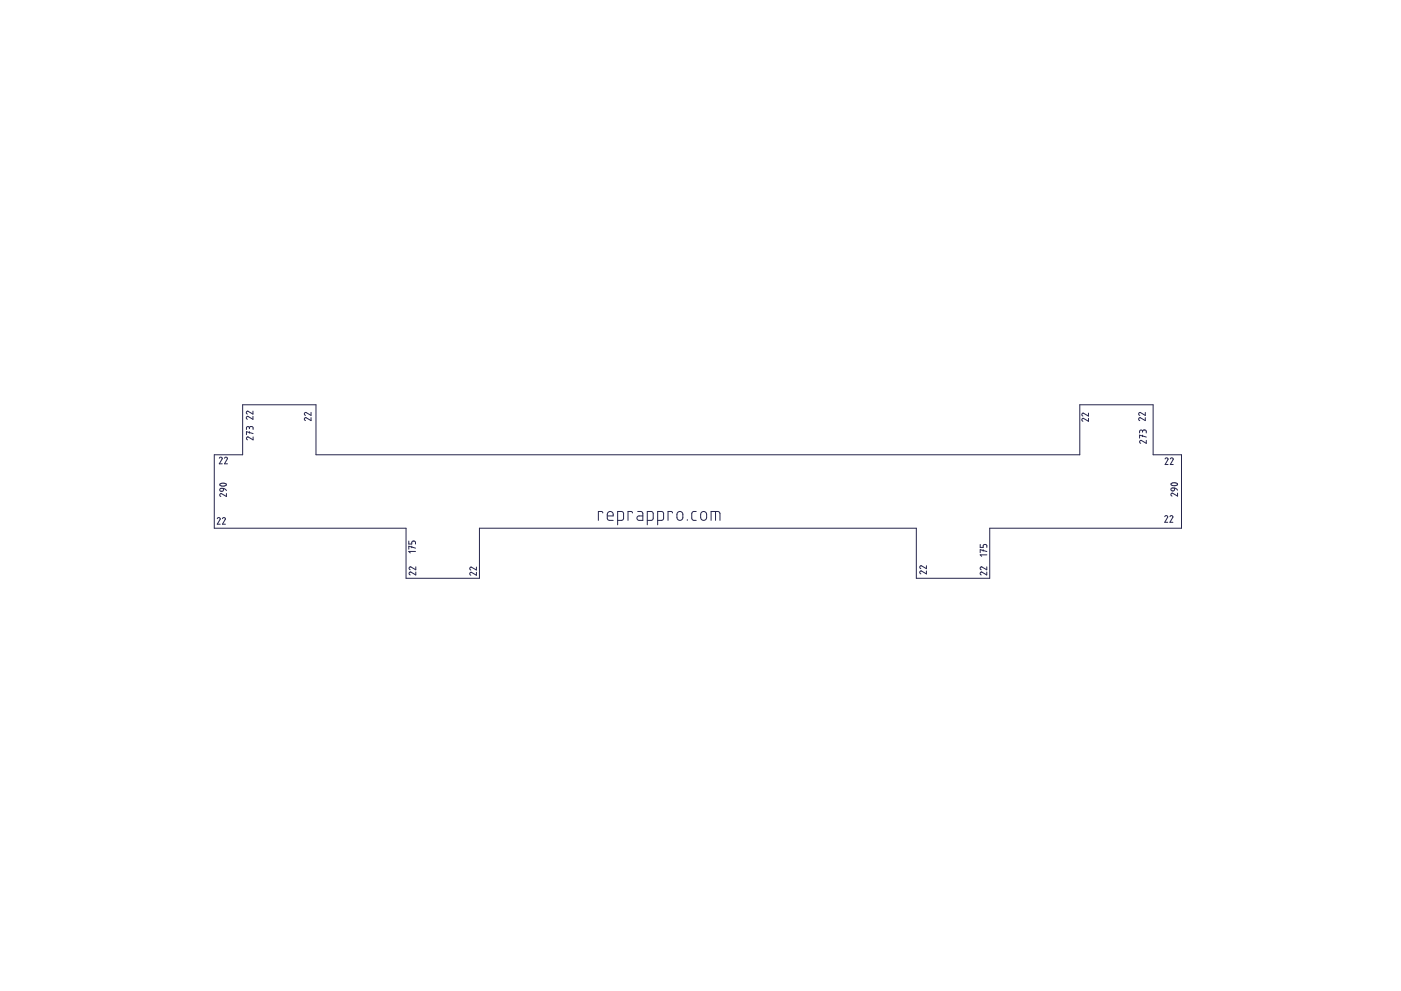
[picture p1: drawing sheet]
<svg xmlns="http://www.w3.org/2000/svg" width="420mm" height="297mm" viewBox="0 0 420 297" stroke-linecap="round" stroke-linejoin="round" font-family="sans-serif">
<g fill="none" stroke="#26264c" stroke-width=".3">
<path d="M65.8 137.4l.5-.4 .4 .5-.9 1.5h.9M67.3 137.4l.6-.4 .3 .4-.9 1.6h.9M72.8 121.3h22v15h229v-15h22v15h8.5v22h-57.5v15h-22v-15h-131v15h-22v-15h-57.5v-22h8.5zM74.8 128.3l-.1-.3-.4-.2-.4 .3v.6M74.8 128.3l.2-.4 .6-.1 .3 .3v.6M74.8 128.3v.2M74.8 129.4v.4M75.9 124.8v.9l-1.6-.9-.4 .3 .3 .6M75.9 123.2v.9l-1.6-.9-.4 .4 .3 .5M75.9 131v.8l-1.5-.8-.5 .3 .3 .5M75.9 130l-2-.6v.9M93.3 125.2v.9l-1.5-.9-.5 .3 .3 .5"/>
<path d="M93.3 123.6v.9l-1.6-.9-.2 .1-.2 .4 .3 .4M326.4 125.4v.9l-1.5-.9-.5 .3 .4 .6M326.4 123.8v.9l-1.5-.9-.5 .4 .4 .5M342.6 129.3l-.1-.3-.4-.1-.3 .3v.6M342.6 129.3l.2-.3 .6-.1 .3 .2 .1 .7M342.6 129.3v.2M342.6 130.4v.5M343.5 125.2v.9l-1.6-.9-.2 .1-.2 .4 .3 .4M343.5 123.6v.9l-1.5-.9-.5 .4 .3 .5M343.8 132v.9l-1.6-.9-.4 .4 .3 .5M343.8 131l-2-.6v.9M349.4 137.6l.4-.4 .4 .2 .1 .3-.9 1.5h.9"/>
<path d="M351 137.6l.5-.4 .4 .5-.9 1.5h.9M65.2 155.5l.5-.4 .3 .5-.8 1.5h.8M66 145.1l1.1-.3 .6 .2 .2 .3-.4 .3-.8 .1-.7-.3zM66.7 155.5l.4-.4 .4 .2 .1 .3-.9 1.5h.9M67 146.4l-.2 .8-.8-.1v-.5l.3-.2 1.1 .1 .5 .5M67.9 147.9v.9l-1.6-.9-.4 .4 .3 .5M180.8 153.8l-.4-.5h-.9v2.7M182.1 154.6h1.8v-.7l-.3-.4-.7-.2-.5 .2-.3 .7v1.1l.5 .6 1.3 .1M185.2 156h1.2l.5-.3 .1-1.9-.3-.4-1.5-.1v4M189.7 153.8l-.4-.5h-1v2.7M191.2 153.3h1.1l.5 .5v2.2l-1.5-.2-.3-.5 .3-.5 1.5-.2M194.1 156h1.2l.5-.3 .1-1.9-.3-.4-1.5-.1v4"/>
<path d="M197.2 156h1.2l.5-.3 .1-1.9-.3-.4-1.5-.1v4M201.7 153.8l-.4-.5h-1v2.7M203.3 153.5l.7-.2 .7 .5 .1 1.5-.6 .6h-.6l-.5-.5-.1-1.2zM206.1 155.7v.3M208.8 153.3h-.9l-.4 .7v1.6l.4 .3 .9 .1M210.4 153.5l.7-.2 .7 .5 .1 1.5-.6 .6h-.7l-.4-.6-.1-1.3zM213.3 156v-2.7l2.4 .2 .2 .5v2M214.6 153.3v2.7M349.3 154.9l.4-.4 .4 .2 .1 .3-.9 1.5h.9M350.9 154.9l.5-.4 .3 .5-.8 1.5h.8M351.2 145l1.1-.3 .7 .2 .1 .3-.4 .3-.8 .1-.6-.2zM352.3 146.3l-.2 .7h-.8l-.1-.4 .3-.3h.9l.7 .6"/>
<path d="M353.1 147.8v.9l-1.5-.9-.3 .1-.1 .4 .3 .4M122.6 162.2v.9h.9v-.6l.3-.3 .7 .1 .1 .8M123.5 163.7v.5M124.6 165.3h-2l.4 .4M124.6 164.3l-2-.6v.9M124.7 171.4v.9l-1.6-.9-.4 .4 .3 .5M124.7 169.9v.9l-1.5-.9h-.3l-.2 .5 .3 .4M142.9 171.5v.9l-1.5-.9-.5 .4 .3 .5M142.9 170v.9l-1.8-.9-.2 .4 .3 .5M277.8 171.1v.9l-1.5-.9-.5 .4 .4 .5M277.8 169.6v.9l-1.5-.9-.5 .4 .4 .4M294 163.2v.9h.9v-.6l.3-.3 .7 .2 .1 .7"/>
<path d="M294.9 164.8v.4M295.9 171.4v.9l-1.5-.9-.5 .4 .4 .5M295.9 169.9v.9l-1.5-.9h-.2l-.3 .5 .4 .4M296 166.3h-2l.4 .5M296 165.3l-2-.5v.9"/>
</g>
</svg>
